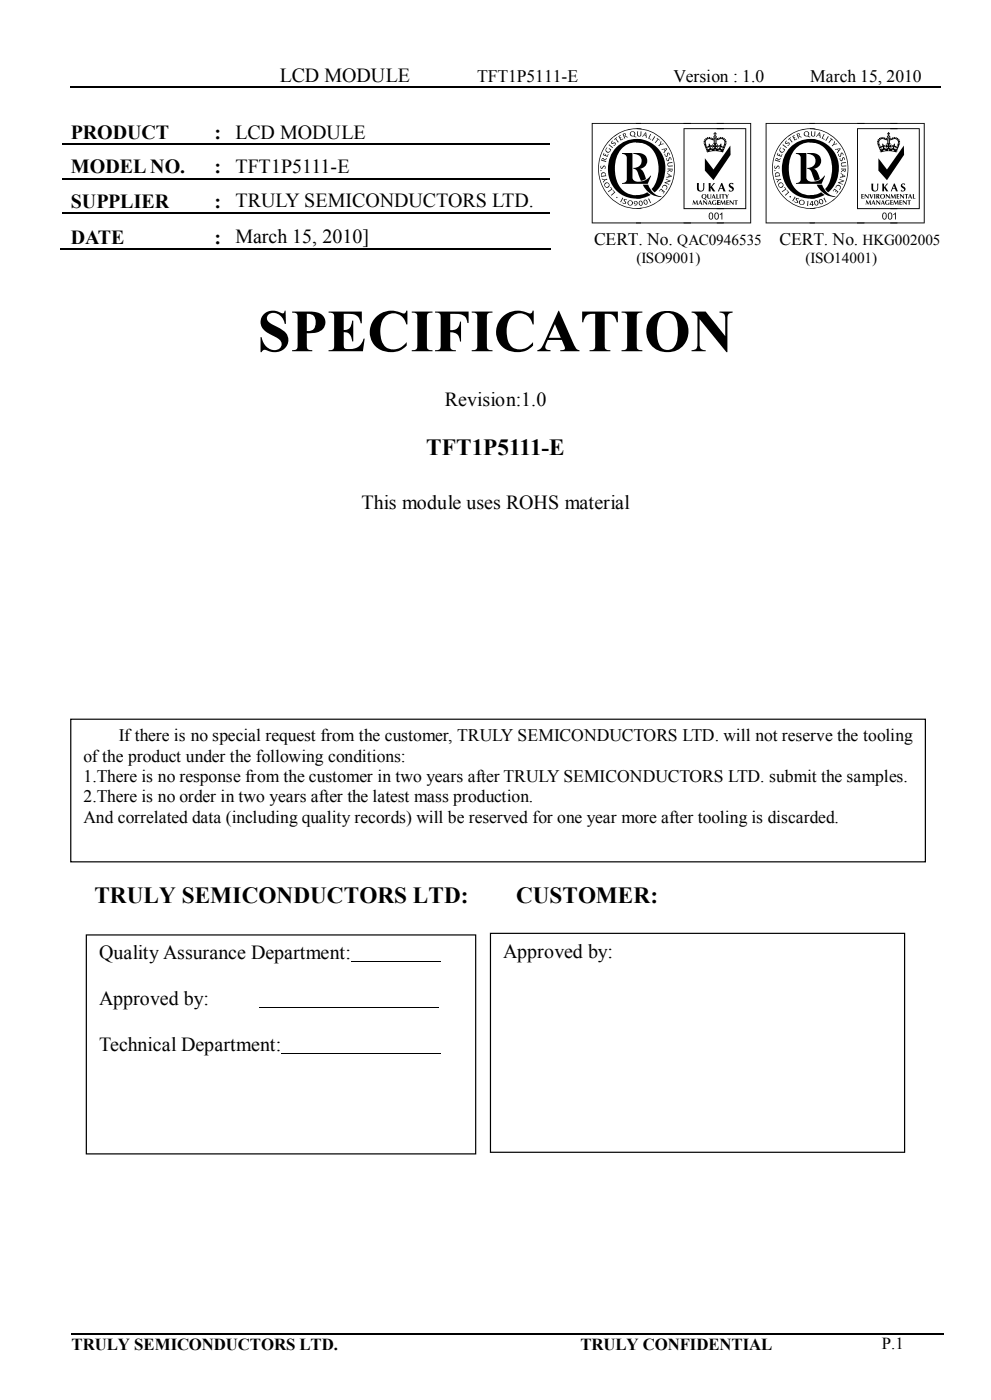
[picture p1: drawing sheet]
<svg xmlns="http://www.w3.org/2000/svg" width="210mm" height="297mm" viewBox="0 0 210 297" stroke-linecap="round" stroke-linejoin="round" font-family="sans-serif">
<defs><g id="words">
<text font-size="22.9" x="125.2" y="47.3">abcdefabcdef</text>
<text font-size="12.7" x="54.5" y="74.4">SPECIFICATION</text>
<g font-size="4.9">
<text x="90.3" y="96.4">TFT1P5111-E</text>
<text x="20" y="191.4">TRULY SEMICONDUCTORS LTD:</text>
<text x="109.3" y="191.4">CUSTOMER:</text>
</g>
<g font-size="4.2">
<text x="59.3" y="17.5">LCD MODULE</text>
<text x="15" y="29.5">PRODUCT</text>
<text x="45.5" y="29.5">:</text>
<text x="49.9" y="29.4">LCD MODULE</text>
<text x="15" y="36.8">MODEL NO.</text>
<text x="45.5" y="36.8">:</text>
<text x="49.9" y="36.7">TFT1P5111-E</text>
<text x="15" y="44">SUPPLIER</text>
<text x="45.5" y="44">:</text>
<text x="49.9" y="44">TRULY SEMICONDUCTORS LTD.</text>
<text x="15" y="51.7">DATE</text>
<text x="45.5" y="51.7">:</text>
<text x="49.9" y="51.6">March 15, 2010]</text>
<text x="94.2" y="86">Revision:1.0</text>
<text x="76.5" y="107.8">This module uses ROHS material</text>
<text x="21" y="203.3">Quality Assurance Department:</text>
<text x="106.6" y="203">Approved by:</text>
<text x="21" y="213">Approved by:</text>
<text x="21" y="222.8">Technical Department:</text>
</g>
<g font-size="3.7">
<text x="101.1" y="17.5">TFT1P5111-E</text>
<text x="142.7" y="17.5">Version : 1.0</text>
<text x="171.6" y="17.5">March 15, 2010</text>
<text x="125.8" y="51.9">CERT. No.</text>
<text x="165.1" y="51.9">CERT. No.</text>
<text x="17.7" y="161.4">ofthe product under the following conditions:</text>
<text x="25.1" y="157.1">Ifthere is no special request from the customer, TRULY SEMICONDUCTORS LTD. will not reserve the tooling</text>
<text x="17.7" y="165.6">1.There is no response from the customer in two years after TRULY SEMICONDUCTORS LTD. submit the samples.</text>
<text x="17.7" y="169.9">2.There is no order in two years after the latest mass production.</text>
<text x="17.7" y="174.3">And correlated data (including quality records) will be reserved for one year more after tooling is discarded.</text>
</g>
<g font-size="3.6">
<text x="15.2" y="286">TRULY SEMICONDUCTORS LTD.</text>
<text x="122.9" y="286">TRULY CONFIDENTIAL</text>
<text x="186.8" y="285.9">P.1</text>
</g>
<g font-size="3.2">
<text x="143.4" y="51.9">QAC0946535</text>
<text x="182.7" y="51.9">HKG002005</text>
<text x="134.8" y="55.8">(ISO9001)</text>
<text x="170.6" y="55.8">(ISO14001)</text>
</g>
</g></defs>
<g fill="none" stroke="#000" stroke-width=".25">
<path d="M14.9 18.5h184.4M13.1 30.6h30.3M13.1 37.9h30.3M43.7 30.6h4.1M43.7 37.9h4.1M48.1 30.6h68.3M48.1 37.9h68.3M12.9 52.8h103.7M13.1 45.1h30.3M43.7 45.1h4.1M48.1 45.1h68.3M15.2 282.7h162.8"/>
<path d="M178.2 282.7h21.8"/>
</g>
<g fill="#000">
<path d="M56.9 18.4h.2v.2h-.2zM87.9 18.4h.2v.2h-.2zM138.7 18.4h.2v.2h-.2zM167.3 18.4h.3v.2h-.3zM43.4 30.5h.3v.2h-.3zM43.4 37.8h.3v.2h-.3zM47.8 30.5h.3v.2h-.3zM47.8 37.8h.3v.2h-.3zM43.3 52.7h.3v.2h-.3zM43.4 45h.3v.2h-.3zM47.8 52.7h.2v.2h-.2zM47.8 45h.3v.2h-.3z"/>
<path d="M178 282.5h.2v.3h-.2z"/>
</g>
<path d="M119.4 21.9h82.5v36.3h-82.5z" fill="#fff"/>
<path d="M119.4 21.9h82.5v36.3h-82.5z" fill="none" stroke="#fff" stroke-width=".25"/>
<path d="M18.3 198.1h82.5v46.4h-82.5z" fill="#fff"/>
<path d="M18.3 198.1h82.5v46.4h-82.5z" fill="none" stroke="#000" stroke-width=".25"/>
<path d="M54.9 213.5h38.1M74.3 203.8h19.1M59.6 223.3h33.9" fill="none" stroke="#000" stroke-width=".21"/>
<path d="M103.9 197.8h87.7v46.4h-87.7z" fill="#fff"/>
<path d="M103.9 197.8h87.7v46.4h-87.7z" fill="none" stroke="#000" stroke-width=".25"/>
<path d="M15 152.4h181v30.2h-181z" fill="#fff"/>
<path d="M15 152.4h181v30.2h-181z" fill="none" stroke="#000" stroke-width=".25"/>
<use href="#words"/>
</svg>
